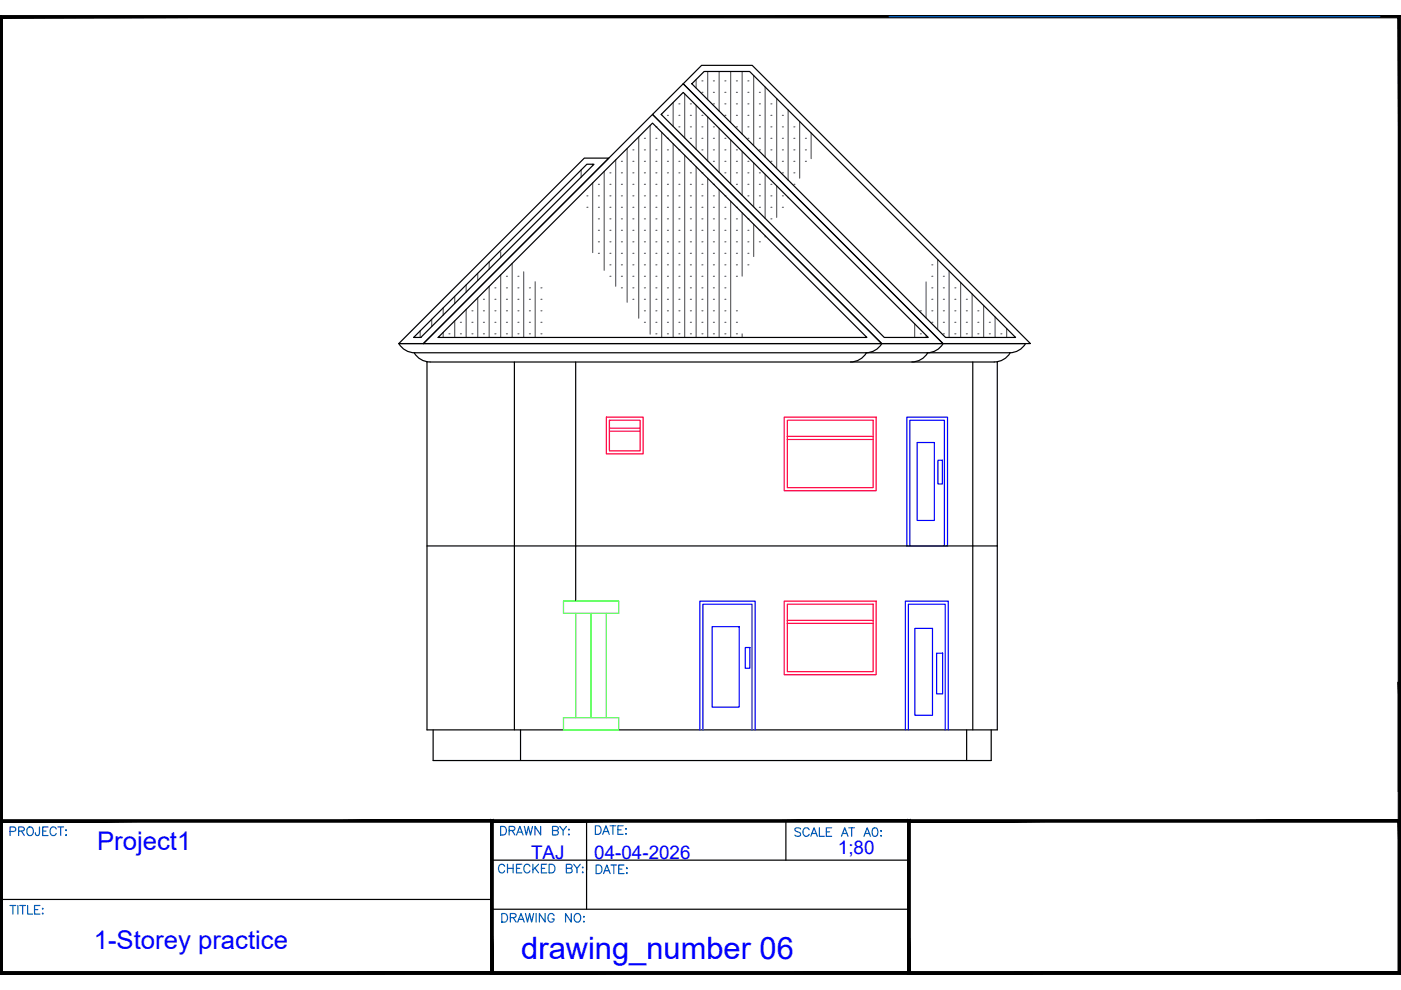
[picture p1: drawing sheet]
<svg xmlns="http://www.w3.org/2000/svg" width="297mm" height="210mm" viewBox="0 0 297 210" stroke-linecap="round" stroke-linejoin="round" font-family="sans-serif">
<defs><g id="words">
<text font-size="6.5" fill="#00f" x="110.5" y="203.3">drawing_number 06</text>
<g font-size="5.4" fill="#00f">
<text x="20.6" y="180.3">Project1</text>
<text x="19.9" y="201.3">1-Storey practice</text>
</g>
<g font-size="4.9" fill="#005cb8">
<text x="104.8" y="178.2">DRAWN BY:</text>
<text x="124.9" y="178.2">DATE:</text>
<text x="104.4" y="186.3">CHECKED BY:</text>
<text x="105.1" y="196.8">DRAWING NO:</text>
</g>
<g font-size="4" fill="#00f">
<text x="112.6" y="182">TAJ</text>
<text x="126" y="182">04-04-2026</text>
<text x="177.6" y="181.2">1;80</text>
</g>
</g></defs>
<!-- layer: 0 -->
<g fill="none" stroke="#000" stroke-width=".25">
<path d="M144.9 19.6l51.9 51.9h-9.3l-47.3-47.2zM146.7 17.8l2.6-2.6h9.6l56.4 56.3h-14.8zM148.7 13.9h10.8l59 58.9h-18.6l-55-55zM138.3 24.3l48.6 48.5h-97.1zM138.3 24.3l6.6-6.5 55 55h-13zM84.6 72.8h132.8a3.9 3.9 0 0 1-3.3 2h-126.2a3.9 3.9 0 0 1-3.3-2zM84.6 72.8l39.3-39.3h5.2l-39.3 39.3zM87.7 71.5l36.7-36.7h1.5l-36.7 36.7zM87.8 74.8a3.9 3.9 0 0 0 3.4 2l119.6-.1a3.9 3.9 0 0 0 3.4-1.9M90.5 76.7v78.1h120.9v-78.1M92.9 71.5l45.4-45.4 45.5 45.4zM109.1 76.8v78"/>
<path d="M122.1 76.8v50.6M183.7 74.8a3.9 3.9 0 0 1-3.4 1.9M187 72.8a3.9 3.9 0 0 1-3.4 2M196.7 74.8a3.9 3.9 0 0 1-3.4 1.9M199.9 72.8a3.9 3.9 0 0 1-3.3 2M206.2 76.8v78M90.5 115.8h120.9M91.8 154.8v6.5h118.4v-6.5M110.4 154.8v6.5M204.9 154.8v6.5"/>
</g>
<!-- layer: Window -->
<path d="M128.6 88.4h7.8v7.8h-7.8zM129.2 89.1h6.5v6.5h-6.5zM129.2 90.8h6.5M129.2 91.4h6.5M166.3 88.4h19.5v15.6h-19.5zM166.9 89.1h18.2v14.3h-18.2zM166.9 92.5h18.2M166.9 93.2h18.2M166.3 127.4h19.5v15.7h-19.5zM166.9 128.1h18.2v14.3h-18.2zM166.9 131.5h18.2M166.9 132.2h18.2" fill="none" stroke="#ff003f" stroke-width=".25"/>
<!-- layer: Door -->
<path d="M192.3 88.4h8.6v27.4h-8.6zM194.4 93.8h3.7v16.5h-3.7zM198.9 97.6h.9v5h-.9zM192.9 115.8v-26.7h7.3v26.7M151 132.9h5.7v17h-5.7zM158 137.3h1v4.4h-1zM194 133.2h3.7v18.5h-3.7zM198.6 138.5h1.3v8.6h-1.3zM148.4 154.8v-27.4h11.7v27.4M149 154.8v-26.7h10.4v26.7M191.9 154.8v-27.4h9.2v27.4M192.6 154.8v-26.7h7.8v26.7" fill="none" stroke="#00f" stroke-width=".25"/>
<!-- layer: Column -->
<path d="M119.5 127.4h11.7v2.7h-11.7zM122.1 130.1v22M125.3 130.1v22M128.6 130.1v22M119.5 152.1h11.7v2.7h-11.7z" fill="none" stroke="#0f0" stroke-width=".25"/>
<!-- layer: 0 -->
<g fill="none" stroke="#636466" stroke-width=".25">
<path d="M145.2 19.9v9.3M147.6 16.9v1.8M148.8 17.1h.1M148.8 19.6h.1M150 15.2v5.9M151.3 17.1h.1M151.3 19.6h.1M152.5 15.2v8.3M153.7 17.1h.1M153.7 19.6h.1M154.9 15.2v10.8M156.1 17.1h.1"/>
<path d="M156.1 19.6h.1M157.4 15.2v13.2M158.6 17.1h.1M158.6 19.6h.1M159.8 16v14.9M161 19.6h.1M162.2 18.5v14.8M123.2 36v1.6M125.7 34.8v.3M125.7 38.8v14.7M126.9 39.1h.1M128.1 36.3v21"/>
<path d="M129.3 39.1h.1M129.3 36.6h.1M130.5 33.9v26.8M131.8 34.2h.1M131.8 36.6h.1M131.8 39.1h.1M133 31.5v32.6M134.2 31.8h.1M134.2 34.2h.1M134.2 36.6h.1M134.2 39.1h.1M135.4 29v38.5"/>
<path d="M136.6 29.3h.1M136.6 31.8h.1M136.6 34.2h.1M136.6 36.6h.1M136.6 39.1h.1M137.8 26.6v44.2M139.1 26.9h.1M139.1 29.3h.1M139.1 31.8h.1M139.1 34.2h.1M139.1 36.6h.1M139.1 39.1h.1"/>
<path d="M140.3 24.2v.2M140.3 28v43.5M141.5 24.5h.1M141.5 29.3h.1M141.5 31.8h.1M141.5 34.2h.1M141.5 36.6h.1M141.5 39.1h.1M142.7 21.7v5.1M142.7 30.5v41M143.9 22h.1M143.9 24.5h.1"/>
<path d="M143.9 26.9h.1M143.9 31.8h.1M143.9 34.2h.1M143.9 36.6h.1M143.9 39.1h.1M145.2 32.9v38.6M146.4 22h.1M146.4 24.5h.1M146.4 26.9h.1M146.4 29.3h.1M146.4 34.2h.1M146.4 36.6h.1"/>
<path d="M146.4 39.1h.1M147.6 22.3v9.4M147.6 35.4v36.1M148.8 24.5h.1M148.8 26.9h.1M148.8 29.3h.1M148.8 31.8h.1M148.8 36.6h.1M148.8 39.1h.1M150 24.8v9.3M150 37.8v33.7M151.3 26.9h.1"/>
<path d="M151.3 29.3h.1M151.3 31.8h.1M151.3 34.2h.1M151.3 22h.1M151.3 39.1h.1M152.5 27.2v9.3M153.7 29.3h.1M153.7 31.8h.1M153.7 34.2h.1M153.7 36.6h.1M153.7 22h.1M153.7 24.5h.1"/>
<path d="M154.9 29.7v9.3M156.1 31.8h.1M156.1 34.2h.1M156.1 36.6h.1M156.1 39.1h.1M156.1 22h.1M156.1 24.5h.1M156.1 26.9h.1M157.4 32.1v9.3M158.6 34.2h.1M158.6 36.6h.1M158.6 39.1h.1"/>
<path d="M158.6 22h.1M158.6 24.5h.1M158.6 26.9h.1M158.6 29.3h.1M159.8 34.5v9.4M161 36.6h.1M161 39.1h.1M161 22h.1M161 24.5h.1M161 26.9h.1M161 29.3h.1M161 31.8h.1"/>
<path d="M162.2 37v9.3M163.4 22h.1M163.4 24.5h.1M163.4 26.9h.1M163.4 29.3h.1M163.4 31.8h.1M163.4 34.2h.1M163.4 39.1h.1M164.7 20.9v14.8M164.7 39.4v6.7M165.9 24.5h.1M165.9 26.9h.1"/>
<path d="M165.9 29.3h.1M165.9 31.8h.1M165.9 34.2h.1M165.9 36.6h.1M167.1 23.3v14.9M168.3 26.9h.1M168.3 29.3h.1M168.3 31.8h.1M168.3 34.2h.1M168.3 36.6h.1M168.3 39.1h.1M169.5 25.8v12"/>
<path d="M170.8 29.3h.1M170.8 31.8h.1M170.8 34.2h.1M172 28.2v5.4M101.3 58v1.5M103.7 55.5v1.5M106.2 53.4v1.2M106.2 58.3v13.2M107.4 58.6h.1M108.6 55.9v15.6M109.8 58.6h.1M111 57.6v13.9"/>
<path d="M113.5 59.7v11.8M124.4 44h.1M124.4 41.5h.1M126.9 53.7h.1M126.9 51.3h.1M126.9 48.8h.1M126.9 46.4h.1M126.9 44h.1M126.9 41.5h.1M129.3 58.6h.1M129.3 56.1h.1M129.3 53.7h.1"/>
<path d="M129.3 51.3h.1M129.3 48.8h.1M129.3 46.4h.1M129.3 44h.1M129.3 41.5h.1M131.8 58.6h.1M131.8 56.1h.1M131.8 41.5h.1M131.8 44h.1M131.8 46.4h.1M131.8 48.8h.1M131.8 51.3h.1"/>
<path d="M131.8 53.7h.1M134.2 41.5h.1M134.2 44h.1M134.2 46.4h.1M134.2 48.8h.1M134.2 51.3h.1M134.2 53.7h.1M134.2 56.1h.1M134.2 58.6h.1M136.6 41.5h.1M136.6 44h.1M136.6 46.4h.1"/>
<path d="M136.6 48.8h.1M136.6 51.3h.1M136.6 53.7h.1M136.6 56.1h.1M136.6 58.6h.1M139.1 41.5h.1M139.1 44h.1M139.1 46.4h.1M139.1 48.8h.1M139.1 51.3h.1M139.1 53.7h.1M139.1 56.1h.1"/>
<path d="M139.1 58.6h.1M141.5 41.5h.1M141.5 44h.1M141.5 46.4h.1M141.5 48.8h.1M141.5 51.3h.1M141.5 53.7h.1M141.5 56.1h.1M141.5 58.6h.1M143.9 41.5h.1M143.9 44h.1M143.9 46.4h.1"/>
<path d="M143.9 48.8h.1M143.9 51.3h.1M143.9 53.7h.1M143.9 56.1h.1M143.9 58.6h.1M146.4 41.5h.1M146.4 44h.1M146.4 46.4h.1M146.4 48.8h.1M146.4 51.3h.1M146.4 53.7h.1M146.4 56.1h.1"/>
<path d="M146.4 58.6h.1M148.8 41.5h.1M148.8 44h.1M148.8 46.4h.1M148.8 48.8h.1M148.8 51.3h.1M148.8 53.7h.1M148.8 56.1h.1M148.8 58.6h.1M151.3 41.5h.1M151.3 44h.1M151.3 46.4h.1"/>
<path d="M151.3 48.8h.1M151.3 51.3h.1M151.3 53.7h.1M151.3 56.1h.1M151.3 58.6h.1M152.5 40.2v31.3M153.7 41.5h.1M153.7 44h.1M153.7 46.4h.1M153.7 48.8h.1M153.7 51.3h.1M153.7 53.7h.1"/>
<path d="M153.7 56.1h.1M153.7 58.6h.1M154.9 42.7v28.8M156.1 44h.1M156.1 46.4h.1M156.1 48.8h.1M156.1 51.3h.1M156.1 53.7h.1M156.1 56.1h.1M156.1 58.6h.1M157.4 45.1v13.4M158.6 41.5h.1"/>
<path d="M158.6 46.4h.1M158.6 48.8h.1M158.6 51.3h.1M158.6 53.7h.1M158.6 56.1h.1M159.8 47.5v6.9M161 41.5h.1M161 44h.1M161 48.8h.1M161 51.3h.1M162.2 50v.2M163.4 41.5h.1"/>
<path d="M163.4 44h.1M163.4 46.4h.1M165.9 41.5h.1M165.9 44h.1M167.1 41.9h.1M196.4 59.8v7.6M197.6 56.1h.1M197.6 58.6h.1M198.8 55v14.9M200 58.6h.1M201.2 57.4v14.1M203.7 59.9v11.6"/>
<path d="M89.1 70.1v1.4M91.5 67.7v1.5M94 65.3v1.5M94 70.5v1M95.2 70.8h.1M96.4 62.8v1.6M96.4 68v3.5M97.6 70.8h.1M97.6 68.3h.1M98.8 60.4v1.5M98.8 65.6v5.9M100.1 70.8h.1"/>
<path d="M100.1 68.3h.1M100.1 65.9h.1M101.3 63.2v8.3M102.5 70.8h.1M102.5 68.3h.1M102.5 65.9h.1M102.5 63.5h.1M103.7 60.7v10.8M104.9 70.8h.1M104.9 68.3h.1M104.9 65.9h.1M104.9 63.5h.1"/>
<path d="M104.9 61h.1M107.4 70.8h.1M107.4 68.3h.1M107.4 65.9h.1M107.4 63.5h.1M107.4 61h.1M109.8 70.8h.1M109.8 68.3h.1M109.8 65.9h.1M109.8 63.5h.1M109.8 61h.1M112.2 70.8h.1"/>
<path d="M112.2 68.3h.1M112.2 65.9h.1M112.2 63.5h.1M112.2 61h.1M114.7 70.8h.1M114.7 68.3h.1M114.7 65.9h.1M114.7 63.5h.1M114.7 61h.1M131.8 61h.1M134.2 61h.1M134.2 63.5h.1"/>
<path d="M136.6 61h.1M136.6 63.5h.1M136.6 65.9h.1M136.6 68.3h.1M139.1 61h.1M139.1 63.5h.1M139.1 65.9h.1M139.1 68.3h.1M139.1 70.8h.1M141.5 61h.1M141.5 63.5h.1M141.5 65.9h.1"/>
<path d="M141.5 68.3h.1M141.5 70.8h.1M143.9 61h.1M143.9 63.5h.1M143.9 65.9h.1M143.9 68.3h.1M143.9 70.8h.1M146.4 61h.1M146.4 63.5h.1M146.4 65.9h.1M146.4 68.3h.1M146.4 70.8h.1"/>
<path d="M148.8 61h.1M148.8 63.5h.1M148.8 65.9h.1M148.8 68.3h.1M148.8 70.8h.1M151.3 61h.1M151.3 63.5h.1M151.3 65.9h.1M151.3 68.3h.1M151.3 70.8h.1M153.7 61h.1M153.7 63.5h.1"/>
<path d="M153.7 65.9h.1M153.7 68.3h.1M153.7 70.8h.1M156.1 65.9h.1M156.1 68.3h.1M156.1 70.8h.1M157.4 70.8v.7M193.9 68.7v2.8M195.1 65.9h.1M195.1 70.8h.1M196.4 71.1v.4M197.6 61h.1"/>
<path d="M197.6 63.5h.1M197.6 65.9h.1M197.6 68.3h.1M200 61h.1M200 63.5h.1M200 65.9h.1M200 68.3h.1M200 70.8h.1M202.4 61h.1M202.4 63.5h.1M202.4 65.9h.1M202.4 68.3h.1"/>
<path d="M202.4 70.8h.1M204.9 63.5h.1M204.9 65.9h.1M204.9 68.3h.1M204.9 70.8h.1M206.1 62.3v9.2M207.3 65.9h.1M207.3 68.3h.1M207.3 70.8h.1M208.5 64.8v6.7M209.8 68.3h.1M209.8 70.8h.1"/>
<path d="M211 67.2v4.3M212.2 70.8h.1M213.4 69.6v1.9"/>
</g>
<path d="M.3 3.5h296.4v170.6h-296.4z" fill="none" stroke="#000" stroke-width=".21"/>
<!-- layer: YS-TITLEBLOCK-BORDERS -->
<g fill="#000" stroke="#000" stroke-width=".21">
<path d="M0 3.3l.5 .5 296.5-.5zM.5 3.8l296.5-.5-.6 .5zM297 3.3l-.6 .5 .6 202.8zM296.4 3.8l.6 202.8-.6-.6zM0 206.6h297l-.6-.6zM0 206.6l.5-.6h295.9zM0 3.3v203.3l.5-.6zM0 3.3l.5 .5v202.2z"/>
<path d="M192.4 173.8l.6 .5 104-.5zM193 174.3l104-.5-.6 .5zM297 173.8l-.6 .5 .6 32.3zM296.4 174.3l.6 32.3-.6-.6zM192.4 206.6h104.6l-.6-.6zM192.4 206.6l.6-.6h103.4zM192.4 173.8v32.8l.6-.6zM192.4 173.8l.6 .5v31.7z"/>
<path d="M296.4 144.6v23.2h.6zM296.4 144.6h.6v23.2z"/>
<path d="M104 174.3v32h.5zM104 174.3l.5-.5v32.5zM.5 174.3h103.5l.5-.5zM0 173.8h104.5l-104 .5zM0 173.8l.5 32.2v-31.7zM0 173.8l.5 32.2-.5 .6zM.5 206l-.5 .6 104.3-.6zM0 206.6l104.3-.6v.6z"/>
<path d="M192.4 174.3v32h.6zM192.4 174.3l.6-.5v32.5zM104.5 174.3h87.9l.6-.5zM104 173.8h89l-88.5 .5zM104 173.8l.5 32.2v-31.7zM104 173.8l.5 32.2-.5 .6zM104 206.6l88.7-.6h-88.2zM104 206.6l88.7-.6v.6z"/>
</g>
<path d="M124.4 174.1v18.7M166.6 174.1v8.3M192.7 174.1h104M.3 190.7h104M104.3 192.8h88.4M104.3 182.4h88.4" fill="none" stroke="#000" stroke-width=".25"/>
<!-- layer: YS-TITLEBLOCK-TEXT-NONEDITABLE -->
<g fill="none" stroke="#005cb8" stroke-width=".25">
<path d="M2.1 176.3h.8a.48 .48 0 0 0 .5-.5 .48 .48 0 0 0-.5-.5h-.8v1.9M3.9 176.2l1.1-.1 .2-.4-.5-.4h-.8v1.9M4.6 176.2l.6 1M6 175.4a.91 .91 0 0 1 1.1 .6 .91 .91 0 0 1-.5 1.2 .95 .95 0 0 1-.9-.7 .95 .95 0 0 1 .3-1.1zM8.4 175.3l-.1 1.7-.3 .2-.3-.1-.2-.5M9.1 176.2h.7M10.2 175.3h-1.1v1.9h1.1M11.9 175.8a.66 .66 0 0 0-.7-.5 .66 .66 0 0 0-.6 .7v.5a.66 .66 0 0 0 .6 .7 .66 .66 0 0 0 .7-.5M12.3 175.3h1.2M12.9 175.3v1.9M13.9 177.1h.2zM14 176v.1z"/>
<path d="M169.7 175.8a.68 .68 0 0 0-1.2 .1l.2 .3 .9 .3 .1 .6a.8 .8 0 0 1-1.2 0M171.6 175.9a.67 .67 0 0 0-.8-.4 .67 .67 0 0 0-.5 .7v.4a.67 .67 0 0 0 .5 .7 .67 .67 0 0 0 .8-.4M171.9 177.3l.7-1.8 .7 1.8M172.2 176.7h.8M173.7 175.5v1.8h1.1M175.2 176.4h.7M176.3 175.5h-1.1v1.8h1.1M178.4 177.3l.7-1.8 .7 1.8M178.7 176.7h.8M180 175.5h1.2M180.6 175.5v1.8M183.2 177.3l.7-1.8 .7 1.8"/>
<path d="M183.4 176.7h.9M185.2 175.6a.6 .6 0 0 1 .8 .2 .91 .91 0 0 1-.6 1.5 1.14 1.14 0 0 1-.2-1.7zM186.7 176.2h.2zM186.7 177.2h.2zM2.1 192h1.2M2.7 192v1.8M3.8 192v1.8M4.2 192h1.2M4.8 192v1.8M5.9 192v1.8h1M7.3 192.9h.7M8.5 192h-1.2v1.8h1.2"/>
<path d="M9 192.7h.1zM9 193.7h.1zM126.4 183.4h.6a.97 .97 0 0 1 .6 .9 .97 .97 0 0 1-.6 .9h-.6zM128 185.2l.7-1.8 .7 1.8M128.2 184.6h.9M129.5 183.4h1.2M130.1 183.4v1.8M131.2 184.3h.7M132.3 183.4h-1.1v1.8h1.1M132.8 184.1h.2zM132.8 185.1h.2z"/>
</g>
<!-- layer: YS-TITLEBLOCK-BORDERS -->
<path d="M188.5 3.5h104M104.3 174.1h37.2" fill="none" stroke="#005cb8" stroke-width=".25"/>
<use href="#words"/>
</svg>
